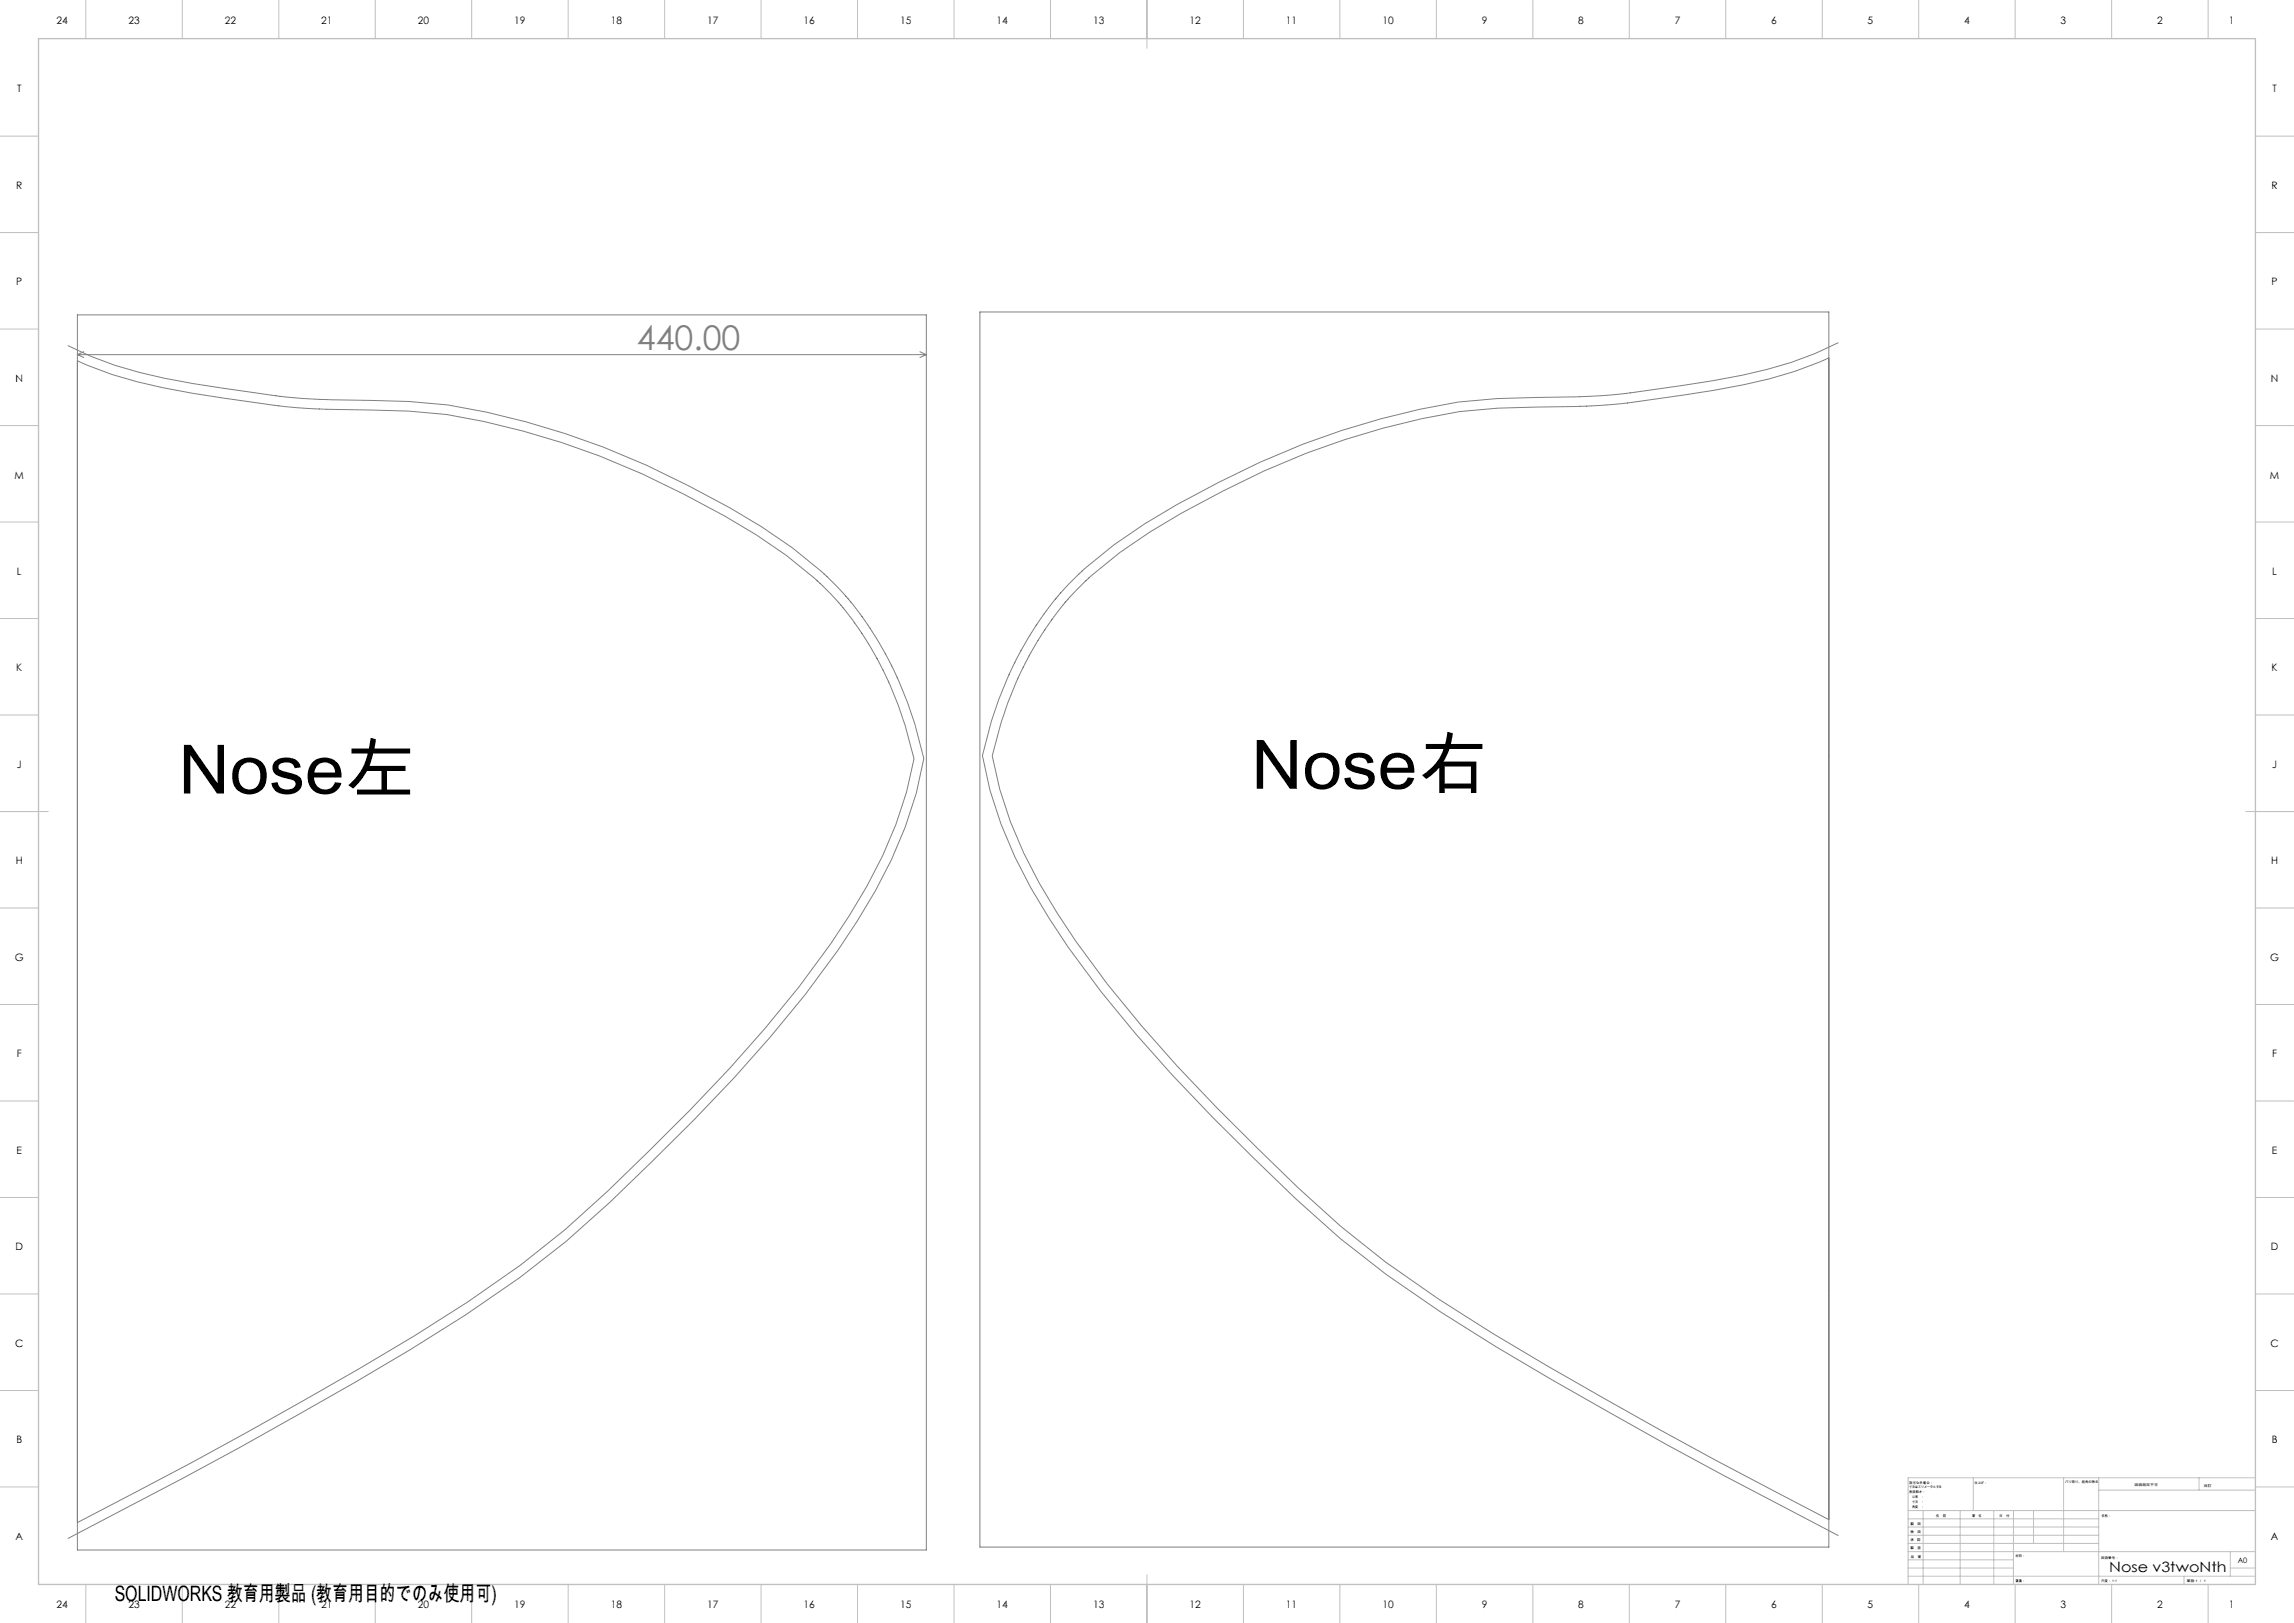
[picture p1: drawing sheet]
<svg xmlns="http://www.w3.org/2000/svg" width="1189mm" height="841mm" viewBox="0 0 1189 841" stroke-linecap="round" stroke-linejoin="round" font-family="sans-serif">
<defs><g id="words">
<g font-size="35.3">
<text x="92" y="411">Nose左</text>
<text x="648" y="409">Nose右</text>
</g>
<text font-size="17.6" fill="#808080" x="330" y="181">440.00</text>
<text font-size="11" x="59" y="830">SOLIDWORKS 教育用製品 (教育用目的でのみ使用可)</text>
<text font-size="7.4" x="1093" y="815">Nose v3twoNth</text>
<g font-size="5.3">
<text x="29" y="12">24</text>
<text x="67" y="12">23</text>
<text x="117" y="12">22</text>
<text x="167" y="12">21</text>
<text x="217" y="12">20</text>
<text x="267" y="12">19</text>
<text x="317" y="12">18</text>
<text x="367" y="12">17</text>
<text x="417" y="12">16</text>
<text x="467" y="12">15</text>
<text x="517" y="12">14</text>
<text x="567" y="12">13</text>
<text x="617" y="12">12</text>
<text x="667" y="12">11</text>
<text x="717" y="12">10</text>
<text x="768" y="12">9</text>
<text x="818" y="12">8</text>
<text x="868" y="12">7</text>
<text x="918" y="12">6</text>
<text x="968" y="12">5</text>
<text x="1018" y="12">4</text>
<text x="1068" y="12">3</text>
<text x="1118" y="12">2</text>
<text x="1155" y="12">1</text>
<text x="9" y="48">T</text>
<text x="1178" y="48">T</text>
<text x="8" y="98">R</text>
<text x="1177" y="98">R</text>
<text x="8" y="148">P</text>
<text x="1177" y="148">P</text>
<text x="8" y="198">N</text>
<text x="1177" y="198">N</text>
<text x="8" y="248">M</text>
<text x="1177" y="248">M</text>
<text x="9" y="298">L</text>
<text x="1178" y="298">L</text>
<text x="8" y="348">K</text>
<text x="1177" y="348">K</text>
<text x="9" y="398">J</text>
<text x="1178" y="398">J</text>
<text x="8" y="448">H</text>
<text x="1177" y="448">H</text>
<text x="8" y="498">G</text>
<text x="1177" y="498">G</text>
<text x="9" y="548">F</text>
<text x="1178" y="548">F</text>
<text x="9" y="598">E</text>
<text x="1178" y="598">E</text>
<text x="8" y="648">D</text>
<text x="1177" y="648">D</text>
<text x="8" y="698">C</text>
<text x="1177" y="698">C</text>
<text x="8" y="748">B</text>
<text x="1177" y="748">B</text>
<text x="8" y="798">A</text>
<text x="1177" y="798">A</text>
<text x="29" y="833">24</text>
<text x="67" y="833">23</text>
<text x="117" y="833">22</text>
<text x="167" y="833">21</text>
<text x="217" y="833">20</text>
<text x="267" y="833">19</text>
<text x="317" y="833">18</text>
<text x="367" y="833">17</text>
<text x="417" y="833">16</text>
<text x="467" y="833">15</text>
<text x="517" y="833">14</text>
<text x="567" y="833">13</text>
<text x="617" y="833">12</text>
<text x="667" y="833">11</text>
<text x="717" y="833">10</text>
<text x="768" y="833">9</text>
<text x="818" y="833">8</text>
<text x="868" y="833">7</text>
<text x="918" y="833">6</text>
<text x="968" y="833">5</text>
<text x="1018" y="833">4</text>
<text x="1068" y="833">3</text>
<text x="1118" y="833">2</text>
<text x="1155" y="833">1</text>
</g>
<text font-size="3.9" x="1160" y="810">A0</text>
<g font-size="1.7">
<text x="990" y="769">指示なき場合：</text>
<text x="990" y="771">寸法はミリメータとする</text>
<text x="990" y="774">表面粗さ：</text>
<text x="1023" y="769">仕上げ：</text>
<text x="1070" y="769">バリ取り、鋭角の除去</text>
<text x="1106" y="770">図面測定不可</text>
<text x="1142" y="770">改訂</text>
<text x="990" y="776">公差　：</text>
<text x="990" y="779">寸法　：</text>
<text x="990" y="781">角度　：</text>
<text x="990" y="790">製　図</text>
<text x="1003" y="786">名　前</text>
<text x="1019" y="786">署　名</text>
<text x="1036" y="786">日　付</text>
<text x="1089" y="786">名称：</text>
<text x="990" y="794">検　図</text>
<text x="990" y="799">承　認</text>
<text x="990" y="803">製　産</text>
<text x="990" y="807">品　管</text>
<text x="1045" y="807">材料：</text>
<text x="1089" y="808">図面番号：</text>
<text x="1045" y="820">重量：</text>
<text x="1089" y="820">尺度： 1:1</text>
<text x="1133" y="820">葉数 1 ／ 1</text>
</g>
</g></defs>
<path d="M35 179a204 204 0 0 0 65 20l45 6 24 2a787 787 0 0 1 63 3 425 425 0 0 1 146 53 218 218 0 0 1 51 36l10 10 9 13 10 15 7 14a205 205 0 0 1 14 42 222 222 0 0 1-35 84 706 706 0 0 1-106 125 561 561 0 0 1-125 97l-30 18a2675 2675 0 0 1-118 65l-30 15M40 163h440v640h-440zM508 162h440v640h-440zM953 178a204 204 0 0 1-65 19l-45 7-24 2a757 757 0 0 0-63 2 425 425 0 0 0-146 54 250 250 0 0 0-49 34l-11 11-10 13-9 14-8 16a205 205 0 0 0-14 42 222 222 0 0 0 35 84 704 704 0 0 0 106 124 563 563 0 0 0 125 98l30 17a2675 2675 0 0 0 118 65l30 16M40 187a211 211 0 0 0 60 17l47 7 22 1a748 748 0 0 1 62 3 419 419 0 0 1 145 52 215 215 0 0 1 50 37l10 10 10 13 8 13 7 13a200 200 0 0 1 13 40 218 218 0 0 1-34 81 693 693 0 0 1-104 122 559 559 0 0 1-122 96l-28 17a2915 2915 0 0 1-116 65l-30 15M40 184h440M40 184l3 1M43 182l-3 2M477 182l3 2M480 184l-3 1M948 185a211 211 0 0 1-59 17l-45 7-25 2a748 748 0 0 0-62 2 421 421 0 0 0-145 53 215 215 0 0 0-50 36l-10 10-10 13-8 13-7 14a198 198 0 0 0-13 40 217 217 0 0 0 34 81 693 693 0 0 0 104 122 559 559 0 0 0 122 96l28 17a2801 2801 0 0 0 116 64l30 15" fill="none" stroke="#808080" stroke-width=".52"/>
<g fill="none" stroke="#c0c0c0" stroke-width=".52">
<path d="M44 0v20M94 0v20M144 0v20M194 0v20M244 0v20M294 0v20M344 0v20M394 0v20M444 0v20M494 0v20M544 0v20M594 0v25"/>
<path d="M644 0v20M694 0v20M744 0v20M794 0v20M844 0v20M894 0v20M944 0v20M994 0v20M1044 0v20M1094 0v20M1144 0v20M0 71h20"/>
<path d="M1169 71h20M0 121h20M1169 121h20M0 171h20M1169 171h20M0 221h20M1169 221h20M0 271h20M1169 271h20M0 321h20M1169 321h20M0 371h20"/>
<path d="M1169 371h20M0 421h25M1164 421h25M0 471h20M1169 471h20M0 521h20M1169 521h20M0 571h20M1169 571h20M0 621h20M1169 621h20M0 671h20"/>
<path d="M1169 671h20M0 721h20M1169 721h20M0 771h20M1023 766v17M1070 766v38M1088 766v55M1088 772h81M1140 766v6M1169 766h-180v55M1169 771h20M989 783h180"/>
<path d="M989 800h99M989 796h99M989 791h99M989 787h99M997 783v38M1016 783v38M1033 783v38M1044 783v38M1054 783v17M594 816v25M989 817h180M989 813h55"/>
<path d="M989 808h55M989 804h180M1132 817v4M1156 813h13M1156 804v13M44 821v20M94 821v20M144 821v20M194 821v20M244 821v20M294 821v20M344 821v20"/>
<path d="M394 821v20M444 821v20M494 821v20M544 821v20M644 821v20M694 821v20M744 821v20M794 821v20M844 821v20M894 821v20M944 821v20M994 821v20"/>
<path d="M1044 821v20M1094 821v20M1144 821v20"/>
</g>
<path d="M20 20h1149v801h-1149z" fill="none" stroke="#c0c0c0" stroke-width=".7"/>
<use href="#words"/>
</svg>
